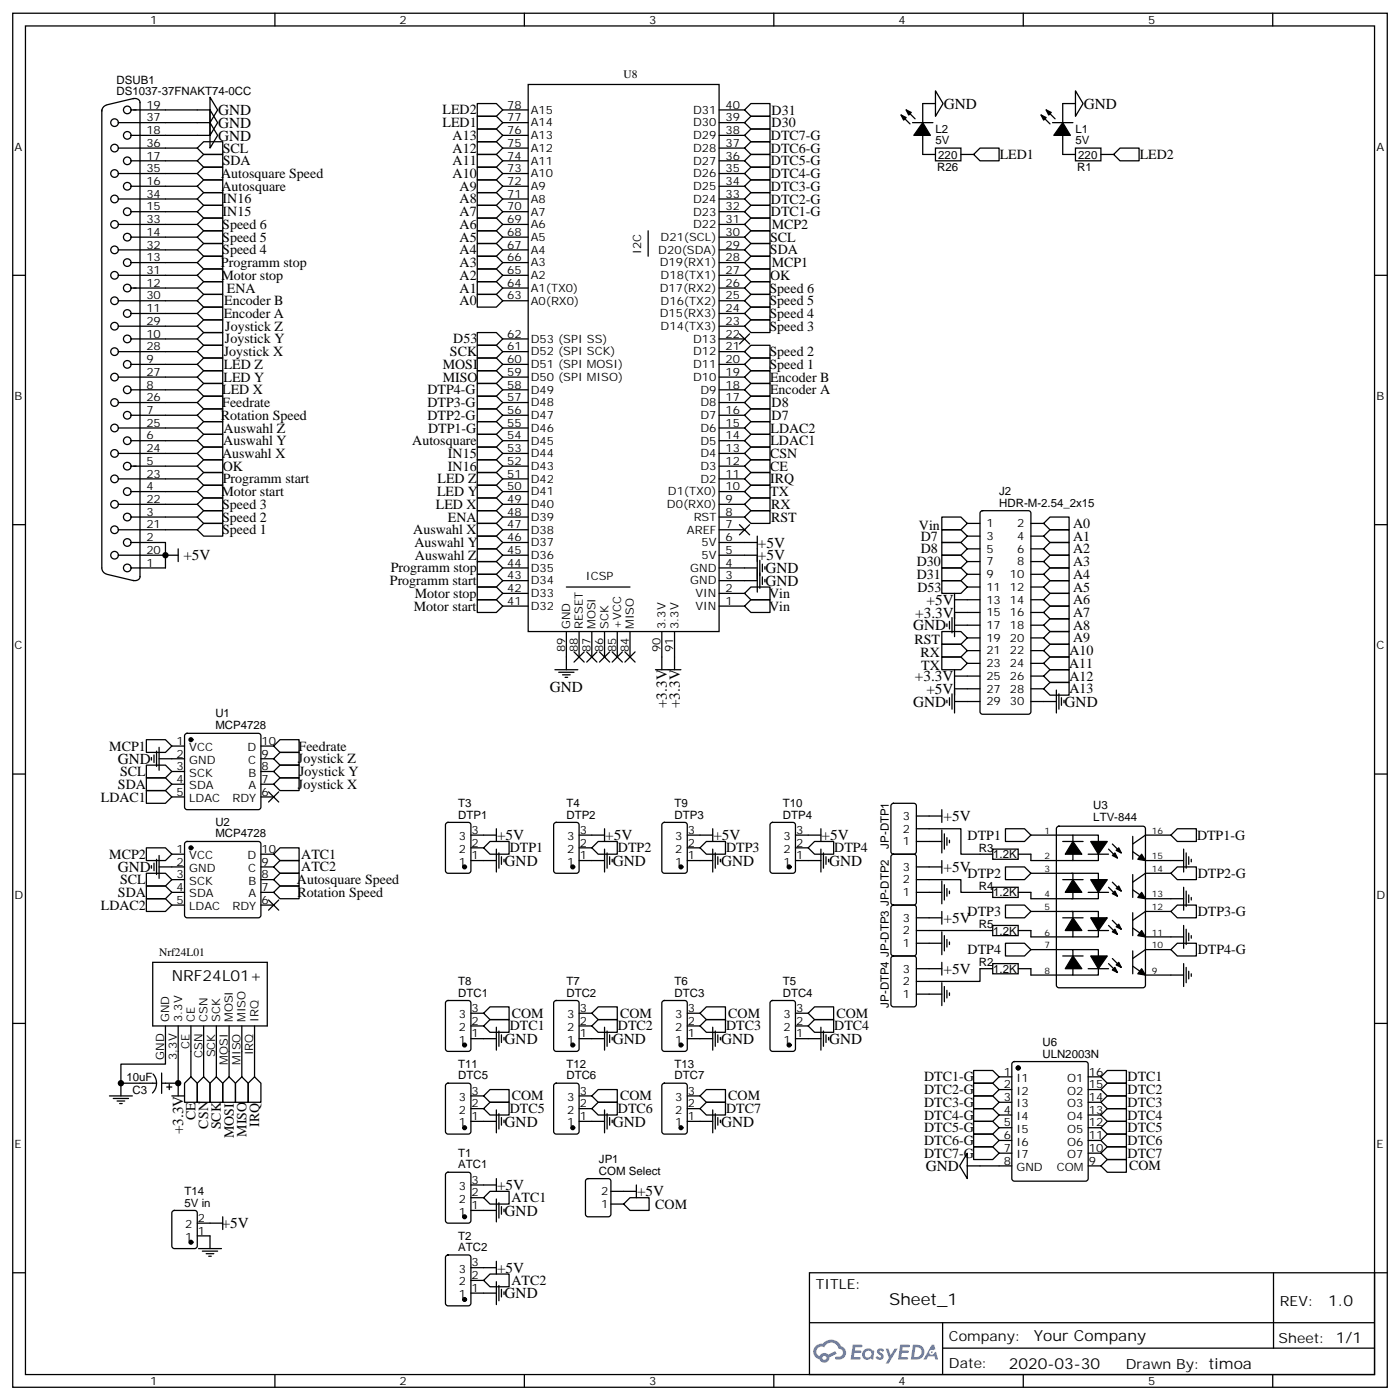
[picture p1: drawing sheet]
<svg xmlns="http://www.w3.org/2000/svg" width="388mm" height="388mm" viewBox="0 0 388 388" stroke-linecap="round" stroke-linejoin="round" font-family="sans-serif">
<defs><g id="words">
<text font-size="4.6" x="246.5" y="361.9">Sheet_1</text>
<g font-size="4.2">
<text x="60.5" y="31.9">GND</text>
<text x="60.5" y="35.4">GND</text>
<text x="261.6" y="30.2">GND</text>
<text x="300.4" y="30.2">GND</text>
<text x="60.5" y="39">GND</text>
<text x="50.8" y="155.4">+5V</text>
<text x="210.1" y="155.4">+5V</text>
<text x="210.1" y="151.9">+5V</text>
<text x="212.2" y="158.9">GND</text>
<text x="212.2" y="162.5">GND</text>
<text x="256.9" y="167.7">+5V</text>
<text x="253.7" y="171.3">+3.3V</text>
<text x="253.1" y="174.8">GND</text>
<text x="152.4" y="191.8">GND</text>
<text x="253.6" y="188.9">+3.3V</text>
<text x="184.9" y="196.4" transform="rotate(-90 184.9 196.4)">+3.3V</text>
<text x="188.4" y="196.4" transform="rotate(-90 188.4 196.4)">+3.3V</text>
<text x="253.1" y="195.9">GND</text>
<text x="256.8" y="192.4">+5V</text>
<text x="295.1" y="196">GND</text>
<text x="32.6" y="211.8">GND</text>
<text x="261.5" y="227.7">+5V</text>
<text x="137.8" y="233">+5V</text>
<text x="167.7" y="233">+5V</text>
<text x="197.7" y="233">+5V</text>
<text x="227.7" y="233">+5V</text>
<text x="32.6" y="241.8">GND</text>
<text x="139.9" y="240.1">GND</text>
<text x="169.9" y="240.1">GND</text>
<text x="199.8" y="240.1">GND</text>
<text x="229.8" y="240.1">GND</text>
<text x="261.5" y="241.8">+5V</text>
<text x="261.5" y="255.9">+5V</text>
<text x="47.6" y="272.1">NRF24L01+</text>
<text x="261.5" y="270">+5V</text>
<text x="139.9" y="289.5">GND</text>
<text x="169.9" y="289.5">GND</text>
<text x="199.8" y="289.5">GND</text>
<text x="229.8" y="289.5">GND</text>
<text x="50.8" y="314.5" transform="rotate(-90 50.8 314.5)">+3.3V</text>
<text x="139.9" y="312.4">GND</text>
<text x="169.9" y="312.4">GND</text>
<text x="199.8" y="312.4">GND</text>
<text x="137.8" y="330">+5V</text>
<text x="256.6" y="324.7">GND</text>
<text x="176.6" y="331.7">+5V</text>
<text x="61.4" y="340.6">+5V</text>
<text x="139.9" y="337.1">GND</text>
<text x="137.8" y="352.9">+5V</text>
<text x="139.9" y="360">GND</text>
<text x="368.2" y="362.2">1.0</text>
<text x="286.5" y="371.7">Your Company</text>
<text x="279.6" y="379.5">2020-03-30</text>
</g>
<g font-size="3.9">
<text x="122.7" y="35.3">LED1</text>
<text x="122.7" y="31.7">LED2</text>
<text x="213.9" y="35.3">D30</text>
<text x="213.9" y="31.8">D31</text>
<text x="125.4" y="38.8">A13</text>
<text x="213.7" y="38.8">DTC7-G</text>
<text x="61.7" y="45.8">SDA</text>
<text x="61.8" y="42.3">SCL</text>
<text x="125.4" y="45.8">A11</text>
<text x="125.4" y="42.3">A12</text>
<text x="213.7" y="45.9">DTC5-G</text>
<text x="213.7" y="42.3">DTC6-G</text>
<text x="277.1" y="44.1">LED1</text>
<text x="315.9" y="44.1">LED2</text>
<text x="61.3" y="49.4">Autosquare Speed</text>
<text x="61.4" y="52.9">Autosquare</text>
<text x="125.4" y="49.4">A10</text>
<text x="127.4" y="52.9">A9</text>
<text x="213.7" y="52.9">DTC3-G</text>
<text x="213.7" y="49.4">DTC4-G</text>
<text x="61.7" y="56.4">IN16</text>
<text x="61.7" y="60">IN15</text>
<text x="127.4" y="60">A7</text>
<text x="127.4" y="56.4">A8</text>
<text x="213.7" y="60">DTC1-G</text>
<text x="213.7" y="56.5">DTC2-G</text>
<text x="61.6" y="63.5">Speed 6</text>
<text x="127.4" y="63.5">A6</text>
<text x="213.9" y="63.5">MCP2</text>
<text x="61.6" y="67">Speed 5</text>
<text x="61.6" y="70.5">Speed 4</text>
<text x="127.4" y="70.5">A4</text>
<text x="127.4" y="67">A5</text>
<text x="213.4" y="70.6">SDA</text>
<text x="213.4" y="67">SCL</text>
<text x="61.2" y="74.1">Programm stop</text>
<text x="61.4" y="77.6">Motor stop</text>
<text x="127.4" y="77.6">A2</text>
<text x="127.4" y="74.1">A3</text>
<text x="213.5" y="77.6">OK</text>
<text x="213.9" y="74.1">MCP1</text>
<text x="62.9" y="81.1">ENA</text>
<text x="127.4" y="81.1">A1</text>
<text x="213.3" y="81.1">Speed 6</text>
<text x="62" y="88.2">Encoder A</text>
<text x="62.1" y="84.6">Encoder B</text>
<text x="127.4" y="84.6">A0</text>
<text x="213.3" y="84.7">Speed 5</text>
<text x="213.3" y="88.2">Speed 4</text>
<text x="62.4" y="95.2">Joystick Y</text>
<text x="62.4" y="91.7">Joystick Z</text>
<text x="125.6" y="95.2">D53</text>
<text x="213.3" y="91.7">Speed 3</text>
<text x="62" y="98.8">Joystick X</text>
<text x="124.7" y="98.8">SCK</text>
<text x="213.3" y="98.8">Speed 2</text>
<text x="61.9" y="105.8">LED Y</text>
<text x="62" y="102.3">LED Z</text>
<text x="122.7" y="102.3">MOSI</text>
<text x="122.7" y="105.8">MISO</text>
<text x="213.3" y="102.3">Speed 1</text>
<text x="213.5" y="105.8">Encoder B</text>
<text x="61.6" y="109.4">LED X</text>
<text x="61.6" y="112.9">Feedrate</text>
<text x="118.5" y="112.9">DTP3-G</text>
<text x="118.5" y="109.4">DTP4-G</text>
<text x="213.4" y="109.4">Encoder A</text>
<text x="213.9" y="112.9">D8</text>
<text x="61.3" y="116.5">Rotation Speed</text>
<text x="62" y="119.9">Auswahl Z</text>
<text x="118.5" y="116.4">DTP2-G</text>
<text x="118.7" y="120">DTP1-G</text>
<text x="213.6" y="119.9">LDAC2</text>
<text x="213.9" y="116.4">D7</text>
<text x="61.9" y="123.5">Auswahl Y</text>
<text x="114.3" y="123.5">Autosquare</text>
<text x="213.6" y="123.5">LDAC1</text>
<text x="61.6" y="127">Auswahl X</text>
<text x="61.8" y="130.6">OK</text>
<text x="124.2" y="130.5">IN16</text>
<text x="124.2" y="127">IN15</text>
<text x="213.4" y="127">CSN</text>
<text x="213.5" y="130.5">CE</text>
<text x="61.4" y="137.6">Motor start</text>
<text x="61.7" y="134">Programm start</text>
<text x="121.2" y="137.6">LED Y</text>
<text x="121.3" y="134">LED Z</text>
<text x="213.5" y="134.1">IRQ</text>
<text x="213.5" y="137.6">TX</text>
<text x="61.6" y="141.1">Speed 3</text>
<text x="120.8" y="141.1">LED X</text>
<text x="213.8" y="141.1">RX</text>
<text x="61.6" y="148.2">Speed 1</text>
<text x="61.6" y="144.7">Speed 2</text>
<text x="114.6" y="148.2">Auswahl X</text>
<text x="124.1" y="144.6">ENA</text>
<text x="213.7" y="144.6">RST</text>
<text x="254.7" y="146.9">Vin</text>
<text x="255.2" y="149.9">D7</text>
<text x="297.4" y="146.4">A0</text>
<text x="297.4" y="149.9">A1</text>
<text x="114.9" y="151.7">Auswahl Y</text>
<text x="115" y="155.2">Auswahl Z</text>
<text x="255.2" y="153.4">D8</text>
<text x="297.4" y="153.4">A2</text>
<text x="108.3" y="158.7">Programm stop</text>
<text x="254.1" y="157">D30</text>
<text x="254.1" y="160.5">D31</text>
<text x="297.4" y="157">A3</text>
<text x="297.4" y="160.5">A4</text>
<text x="108.1" y="162.3">Programm start</text>
<text x="115" y="165.8">Motor stop</text>
<text x="213.2" y="165.8">Vin</text>
<text x="254.3" y="164">D53</text>
<text x="297.4" y="164">A5</text>
<text x="297.4" y="167.6">A6</text>
<text x="114.7" y="169.3">Motor start</text>
<text x="213.2" y="169.3">Vin</text>
<text x="297.4" y="171.1">A7</text>
<text x="253.5" y="178.6">RST</text>
<text x="297.4" y="174.6">A8</text>
<text x="297.4" y="178.1">A9</text>
<text x="255.2" y="182.2">RX</text>
<text x="255.4" y="185.7">TX</text>
<text x="296.4" y="185.2">A11</text>
<text x="296.4" y="181.7">A10</text>
<text x="296.4" y="188.7">A12</text>
<text x="296.4" y="192.2">A13</text>
<text x="30.3" y="208.1">MCP1</text>
<text x="82.8" y="208.1">Feedrate</text>
<text x="33.3" y="215.2">SCL</text>
<text x="82.6" y="211.6">Joystick Z</text>
<text x="82.9" y="215.2">Joystick Y</text>
<text x="32.7" y="218.7">SDA</text>
<text x="82.6" y="218.7">Joystick X</text>
<text x="27.9" y="222.2">LDAC1</text>
<text x="268.2" y="232.8">DTP1</text>
<text x="331.8" y="232.8">DTP1-G</text>
<text x="30.3" y="238.1">MCP2</text>
<text x="83.5" y="238.1">ATC1</text>
<text x="141.3" y="236.3">DTP1</text>
<text x="171.3" y="236.3">DTP2</text>
<text x="201.3" y="236.3">DTP3</text>
<text x="231.3" y="236.3">DTP4</text>
<text x="33.3" y="245.2">SCL</text>
<text x="82.3" y="245.2">Autosquare Speed</text>
<text x="83.5" y="241.6">ATC2</text>
<text x="268.2" y="243.4">DTP2</text>
<text x="332" y="243.4">DTP2-G</text>
<text x="32.7" y="248.7">SDA</text>
<text x="82.4" y="248.7">Rotation Speed</text>
<text x="27.9" y="252.2">LDAC2</text>
<text x="268.2" y="254">DTP3</text>
<text x="332" y="254">DTP3-G</text>
<text x="268.2" y="264.6">DTP4</text>
<text x="332" y="264.6">DTP4-G</text>
<text x="141.3" y="285.7">DTC1</text>
<text x="141.9" y="282.2">COM</text>
<text x="171.3" y="285.7">DTC2</text>
<text x="171.9" y="282.2">COM</text>
<text x="201.3" y="285.7">DTC3</text>
<text x="201.9" y="282.2">COM</text>
<text x="231.3" y="285.7">DTC4</text>
<text x="231.8" y="282.2">COM</text>
<text x="256.1" y="299.9">DTC1-G</text>
<text x="312.5" y="299.8">DTC1</text>
<text x="141.9" y="305.1">COM</text>
<text x="171.9" y="305.1">COM</text>
<text x="201.9" y="305.1">COM</text>
<text x="256.1" y="303.4">DTC2-G</text>
<text x="312.5" y="303.4">DTC2</text>
<text x="54.2" y="310.6" transform="rotate(-90 54.2 310.6)">CE</text>
<text x="141.3" y="308.7">DTC5</text>
<text x="171.3" y="308.7">DTC6</text>
<text x="201.3" y="308.7">DTC7</text>
<text x="256.1" y="306.9">DTC3-G</text>
<text x="256.1" y="310.4">DTC4-G</text>
<text x="312.5" y="306.9">DTC3</text>
<text x="312.5" y="310.4">DTC4</text>
<text x="57.7" y="312.9" transform="rotate(-90 57.7 312.9)">CSN</text>
<text x="61.2" y="313.1" transform="rotate(-90 61.2 313.1)">SCK</text>
<text x="64.8" y="315.6" transform="rotate(-90 64.8 315.6)">MOSI</text>
<text x="68.3" y="315.2" transform="rotate(-90 68.3 315.2)">MISO</text>
<text x="71.8" y="312.4" transform="rotate(-90 71.8 312.4)">IRQ</text>
<text x="256.1" y="314">DTC5-G</text>
<text x="256.1" y="317.5">DTC6-G</text>
<text x="312.5" y="314">DTC5</text>
<text x="312.5" y="317.5">DTC6</text>
<text x="256.1" y="321">DTC7-G</text>
<text x="312.5" y="321">DTC7</text>
<text x="313" y="324.6">COM</text>
<text x="141.8" y="333.4">ATC1</text>
<text x="181.6" y="335.1">COM</text>
<text x="141.8" y="356.3">ATC2</text>
<text x="226.1" y="357.5">TITLE:</text>
<text x="354.8" y="362.2">REV:</text>
<text x="263" y="371.7">Company:</text>
<text x="354.4" y="372.3">Sheet: 1/1</text>
<text x="263" y="379.4">Date:</text>
<text x="312.1" y="379.5">Drawn By: timoa</text>
</g>
<g font-size="3.2">
<text x="41.6" y="6.7">1</text>
<text x="110.8" y="6.7">2</text>
<text x="179.9" y="6.7">3</text>
<text x="249.1" y="6.7">4</text>
<text x="318.2" y="6.7">5</text>
<text x="32.3" y="23.2">DSUB1</text>
<text x="172.9" y="21.7">U8</text>
<text x="32.3" y="26.2">DS1037-37FNAKT74-0CC</text>
<text x="40.6" y="30.1">19</text>
<text x="40.6" y="33.7">37</text>
<text x="140.6" y="33.7">77</text>
<text x="140.6" y="30.1">78</text>
<text x="147.1" y="35.1">A14</text>
<text x="147.1" y="31.5">A15</text>
<text x="192.1" y="31.5">D31</text>
<text x="192.1" y="35.1">D30</text>
<text x="201.1" y="30.1">40</text>
<text x="201.1" y="33.7">39</text>
<text x="4.1" y="41.8">A</text>
<text x="40.6" y="37.2">18</text>
<text x="40.6" y="40.7">36</text>
<text x="140.6" y="40.7">75</text>
<text x="140.6" y="37.2">76</text>
<text x="147.1" y="38.6">A13</text>
<text x="192.1" y="38.6">D29</text>
<text x="201.1" y="37.2">38</text>
<text x="201.1" y="40.7">37</text>
<text x="259.3" y="40.1">5V</text>
<text x="259.3" y="36.9">L2</text>
<text x="298.1" y="40.1">5V</text>
<text x="298.1" y="36.9">L1</text>
<text x="381.5" y="41.8">A</text>
<text x="40.6" y="44.2">17</text>
<text x="40.6" y="47.8">35</text>
<text x="140.6" y="44.2">74</text>
<text x="140.6" y="47.8">73</text>
<text x="147.1" y="45.6">A11</text>
<text x="147.1" y="42.1">A12</text>
<text x="192.1" y="42.1">D28</text>
<text x="192.1" y="45.6">D27</text>
<text x="201.1" y="44.2">36</text>
<text x="201.1" y="47.8">35</text>
<text x="259.8" y="47.5">R26</text>
<text x="260.1" y="44">220</text>
<text x="298.6" y="47.5">R1</text>
<text x="298.9" y="44">220</text>
<text x="40.6" y="51.3">16</text>
<text x="140.6" y="51.3">72</text>
<text x="147.1" y="52.7">A9</text>
<text x="147.1" y="49.2">A10</text>
<text x="192.1" y="49.2">D26</text>
<text x="192.1" y="52.7">D25</text>
<text x="201.1" y="51.3">34</text>
<text x="40.6" y="58.3">15</text>
<text x="40.6" y="54.8">34</text>
<text x="140.6" y="58.3">70</text>
<text x="140.6" y="54.8">71</text>
<text x="147.1" y="59.8">A7</text>
<text x="147.1" y="56.2">A8</text>
<text x="192.1" y="56.2">D24</text>
<text x="192.1" y="59.8">D23</text>
<text x="201.1" y="54.8">33</text>
<text x="201.1" y="58.3">32</text>
<text x="40.6" y="65.4">14</text>
<text x="40.6" y="61.9">33</text>
<text x="140.6" y="65.4">68</text>
<text x="140.6" y="61.9">69</text>
<text x="147.1" y="63.3">A6</text>
<text x="192.1" y="63.3">D22</text>
<text x="201.1" y="61.9">31</text>
<text x="201.1" y="65.4">30</text>
<text x="40.6" y="68.9">32</text>
<text x="140.6" y="68.9">67</text>
<text x="147.1" y="70.3">A4</text>
<text x="147.1" y="66.8">A5</text>
<text x="177.7" y="70.4" transform="rotate(-90 177.7 70.4)">I2C</text>
<text x="182.5" y="70.3">D20(SDA)</text>
<text x="183.1" y="66.8">D21(SCL)</text>
<text x="201.1" y="68.9">29</text>
<text x="40.6" y="72.5">13</text>
<text x="40.6" y="76">31</text>
<text x="140.6" y="76">65</text>
<text x="140.6" y="72.5">66</text>
<text x="147.1" y="77.4">A2</text>
<text x="147.1" y="73.9">A3</text>
<text x="182.9" y="73.9">D19(RX1)</text>
<text x="183.1" y="77.4">D18(TX1)</text>
<text x="201.1" y="72.5">28</text>
<text x="201.1" y="76">27</text>
<text x="40.6" y="79.5">12</text>
<text x="40.6" y="83">30</text>
<text x="140.6" y="83">63</text>
<text x="140.6" y="79.5">64</text>
<text x="147.1" y="80.9">A1(TX0)</text>
<text x="182.9" y="80.9">D17(RX2)</text>
<text x="201.1" y="79.5">26</text>
<text x="201.1" y="83">25</text>
<text x="40.6" y="86.6">11</text>
<text x="147.1" y="84.5">A0(RX0)</text>
<text x="182.9" y="88">D15(RX3)</text>
<text x="183.1" y="84.5">D16(TX2)</text>
<text x="201.1" y="86.6">24</text>
<text x="40.6" y="93.6">10</text>
<text x="40.6" y="90.1">29</text>
<text x="140.6" y="93.6">62</text>
<text x="147.1" y="95">D53 (SPI SS)</text>
<text x="183.1" y="91.5">D14(TX3)</text>
<text x="192.1" y="95">D13</text>
<text x="201.1" y="90.1">23</text>
<text x="201.1" y="93.6">22</text>
<text x="40.6" y="100.7">9</text>
<text x="40.6" y="97.2">28</text>
<text x="140.6" y="100.7">60</text>
<text x="140.6" y="97.2">61</text>
<text x="147.1" y="98.6">D52 (SPI SCK)</text>
<text x="192.1" y="98.6">D12</text>
<text x="201.1" y="97.2">21</text>
<text x="201.1" y="100.7">20</text>
<text x="40.6" y="107.7">8</text>
<text x="40.6" y="104.2">27</text>
<text x="140.6" y="107.7">58</text>
<text x="140.6" y="104.2">59</text>
<text x="147.1" y="105.6">D50 (SPI MISO)</text>
<text x="147.1" y="102.1">D51 (SPI MOSI)</text>
<text x="192.1" y="102.1">D11</text>
<text x="192.1" y="105.6">D10</text>
<text x="201.1" y="104.2">19</text>
<text x="201.1" y="107.7">18</text>
<text x="4.1" y="110.9">B</text>
<text x="40.6" y="111.3">26</text>
<text x="140.6" y="111.3">57</text>
<text x="147.1" y="112.7">D48</text>
<text x="147.1" y="109.1">D49</text>
<text x="194.2" y="109.1">D9</text>
<text x="194.2" y="112.7">D8</text>
<text x="201.1" y="111.3">17</text>
<text x="381.5" y="110.9">B</text>
<text x="40.6" y="114.8">7</text>
<text x="40.6" y="118.3">25</text>
<text x="140.6" y="118.3">55</text>
<text x="140.6" y="114.8">56</text>
<text x="147.1" y="119.7">D46</text>
<text x="147.1" y="116.2">D47</text>
<text x="194.2" y="116.2">D7</text>
<text x="194.2" y="119.7">D6</text>
<text x="201.1" y="114.8">16</text>
<text x="201.1" y="118.3">15</text>
<text x="40.6" y="121.8">6</text>
<text x="40.6" y="125.4">24</text>
<text x="140.6" y="125.4">53</text>
<text x="140.6" y="121.8">54</text>
<text x="147.1" y="123.3">D45</text>
<text x="194.2" y="123.3">D5</text>
<text x="201.1" y="121.8">14</text>
<text x="201.1" y="125.4">13</text>
<text x="40.6" y="128.9">5</text>
<text x="140.6" y="128.9">52</text>
<text x="147.1" y="130.3">D43</text>
<text x="147.1" y="126.8">D44</text>
<text x="194.2" y="126.8">D4</text>
<text x="194.2" y="130.3">D3</text>
<text x="201.1" y="128.9">12</text>
<text x="40.6" y="136">4</text>
<text x="40.6" y="132.4">23</text>
<text x="140.6" y="132.4">51</text>
<text x="140.6" y="136">50</text>
<text x="147.1" y="133.8">D42</text>
<text x="147.1" y="137.4">D41</text>
<text x="185.1" y="137.4">D1(TX0)</text>
<text x="194.2" y="133.8">D2</text>
<text x="201.1" y="132.4">11</text>
<text x="201.1" y="136">10</text>
<text x="277" y="137.3">J2</text>
<text x="40.6" y="143">3</text>
<text x="40.6" y="139.5">22</text>
<text x="140.6" y="143">48</text>
<text x="140.6" y="139.5">49</text>
<text x="147.1" y="140.9">D40</text>
<text x="184.9" y="140.9">D0(RX0)</text>
<text x="201.1" y="139.5">9</text>
<text x="201.1" y="143">8</text>
<text x="277" y="140.5">HDR-M-2.54_2x15</text>
<text x="40.6" y="146.5">21</text>
<text x="140.6" y="146.5">47</text>
<text x="147.1" y="148">D38</text>
<text x="147.1" y="144.4">D39</text>
<text x="190.4" y="148">AREF</text>
<text x="192.3" y="144.4">RST</text>
<text x="201.1" y="146.5">7</text>
<text x="273.4" y="146.2">1</text>
<text x="273.4" y="149.7">3</text>
<text x="282" y="146.2">2</text>
<text x="282" y="149.7">4</text>
<text x="40.6" y="150.1">2</text>
<text x="40.6" y="153.6">20</text>
<text x="140.6" y="153.6">45</text>
<text x="140.6" y="150.1">46</text>
<text x="147.1" y="155">D36</text>
<text x="147.1" y="151.5">D37</text>
<text x="194.4" y="151.5">5V</text>
<text x="194.4" y="155">5V</text>
<text x="201.1" y="150.1">6</text>
<text x="201.1" y="153.6">5</text>
<text x="273.4" y="153.2">5</text>
<text x="282" y="153.2">6</text>
<text x="40.6" y="157.1">1</text>
<text x="140.6" y="157.1">44</text>
<text x="140.6" y="160.7">43</text>
<text x="147.1" y="158.5">D35</text>
<text x="162.4" y="160.8">ICSP</text>
<text x="191.3" y="158.5">GND</text>
<text x="201.1" y="157.1">4</text>
<text x="201.1" y="160.7">3</text>
<text x="273.4" y="156.8">7</text>
<text x="273.4" y="160.3">9</text>
<text x="280" y="160.3">10</text>
<text x="282" y="156.8">8</text>
<text x="140.6" y="167.7">41</text>
<text x="140.6" y="164.2">42</text>
<text x="147.1" y="165.6">D33</text>
<text x="147.1" y="162.1">D34</text>
<text x="191.3" y="162.1">GND</text>
<text x="192.7" y="165.6">VIN</text>
<text x="201.1" y="164.2">2</text>
<text x="201.1" y="167.7">1</text>
<text x="273.4" y="163.8">11</text>
<text x="273.4" y="167.4">13</text>
<text x="280" y="163.8">12</text>
<text x="280" y="167.4">14</text>
<text x="147.1" y="169.1">D32</text>
<text x="192.7" y="169.1">VIN</text>
<text x="273.4" y="170.9">15</text>
<text x="280" y="170.9">16</text>
<text x="158" y="174.4" transform="rotate(-90 158 174.4)">GND</text>
<text x="161.6" y="174.4" transform="rotate(-90 161.6 174.4)">RESET</text>
<text x="165.1" y="174.4" transform="rotate(-90 165.1 174.4)">MOSI</text>
<text x="168.6" y="174.4" transform="rotate(-90 168.6 174.4)">SCK</text>
<text x="172.2" y="174.4" transform="rotate(-90 172.2 174.4)">+VCC</text>
<text x="175.7" y="174.4" transform="rotate(-90 175.7 174.4)">MISO</text>
<text x="184.5" y="174.4" transform="rotate(-90 184.5 174.4)">3.3V</text>
<text x="188" y="174.4" transform="rotate(-90 188 174.4)">3.3V</text>
<text x="273.4" y="174.4">17</text>
<text x="273.4" y="177.9">19</text>
<text x="280" y="174.4">18</text>
<text x="280" y="177.9">20</text>
<text x="4.1" y="180.1">C</text>
<text x="156.6" y="180.9" transform="rotate(-90 156.6 180.9)">89</text>
<text x="160.2" y="180.9" transform="rotate(-90 160.2 180.9)">88</text>
<text x="163.7" y="180.9" transform="rotate(-90 163.7 180.9)">87</text>
<text x="167.2" y="180.9" transform="rotate(-90 167.2 180.9)">86</text>
<text x="170.7" y="180.9" transform="rotate(-90 170.7 180.9)">85</text>
<text x="174.3" y="180.9" transform="rotate(-90 174.3 180.9)">84</text>
<text x="183.1" y="180.9" transform="rotate(-90 183.1 180.9)">90</text>
<text x="186.6" y="180.9" transform="rotate(-90 186.6 180.9)">91</text>
<text x="273.4" y="181.5">21</text>
<text x="273.4" y="185">23</text>
<text x="280" y="181.5">22</text>
<text x="280" y="185">24</text>
<text x="381.5" y="180.1">C</text>
<text x="273.4" y="188.5">25</text>
<text x="280" y="188.5">26</text>
<text x="273.4" y="192.1">27</text>
<text x="273.4" y="195.6">29</text>
<text x="280" y="192.1">28</text>
<text x="280" y="195.6">30</text>
<text x="59.7" y="202.1">MCP4728</text>
<text x="59.7" y="198.9">U1</text>
<text x="49" y="206.5">1</text>
<text x="52.5" y="208.3">VCC</text>
<text x="68.6" y="208.3">D</text>
<text x="72.5" y="206.5">10</text>
<text x="49" y="210">2</text>
<text x="49" y="213.6">3</text>
<text x="52.5" y="211.8">GND</text>
<text x="52.5" y="215.3">SCK</text>
<text x="68.8" y="211.8">C</text>
<text x="68.8" y="215.3">B</text>
<text x="72.5" y="213.6">8</text>
<text x="72.5" y="210">9</text>
<text x="49" y="217.1">4</text>
<text x="49" y="220.6">5</text>
<text x="52.5" y="218.9">SDA</text>
<text x="68.8" y="218.9">A</text>
<text x="72.5" y="220.6">6</text>
<text x="72.5" y="217.1">7</text>
<text x="52.5" y="222.4">LDAC</text>
<text x="64.4" y="222.4">RDY</text>
<text x="127" y="227">DTP1</text>
<text x="127" y="223.8">T3</text>
<text x="157" y="227">DTP2</text>
<text x="157" y="223.8">T4</text>
<text x="187" y="227">DTP3</text>
<text x="187" y="223.8">T9</text>
<text x="217" y="227">DTP4</text>
<text x="217" y="223.8">T10</text>
<text x="250.2" y="227.3">3</text>
<text x="303" y="227.6">LTV-844</text>
<text x="303.1" y="224.4">U3</text>
<text x="59.7" y="232.1">MCP4728</text>
<text x="59.7" y="228.9">U2</text>
<text x="127.2" y="233">3</text>
<text x="130.7" y="231.2">3</text>
<text x="157.2" y="233">3</text>
<text x="160.7" y="231.2">3</text>
<text x="187.2" y="233">3</text>
<text x="190.7" y="231.2">3</text>
<text x="217.2" y="233">3</text>
<text x="220.7" y="231.2">3</text>
<text x="250.2" y="230.9">2</text>
<text x="49" y="236.5">1</text>
<text x="52.5" y="238.3">VCC</text>
<text x="68.6" y="238.3">D</text>
<text x="72.5" y="236.5">10</text>
<text x="127.2" y="236.5">2</text>
<text x="130.7" y="238.3">1</text>
<text x="130.7" y="234.7">2</text>
<text x="157.2" y="236.5">2</text>
<text x="160.7" y="238.3">1</text>
<text x="160.7" y="234.7">2</text>
<text x="187.2" y="236.5">2</text>
<text x="190.7" y="238.3">1</text>
<text x="190.7" y="234.7">2</text>
<text x="217.2" y="236.5">2</text>
<text x="220.7" y="238.3">1</text>
<text x="220.7" y="234.7">2</text>
<text x="246.3" y="235.3" transform="rotate(-90 246.3 235.3)">JP-DTP1</text>
<text x="250.2" y="234.4">1</text>
<text x="271.3" y="236.2">R3</text>
<text x="275.3" y="238">1.2K</text>
<text x="49" y="240">2</text>
<text x="49" y="243.6">3</text>
<text x="52.5" y="241.8">GND</text>
<text x="52.5" y="245.3">SCK</text>
<text x="68.8" y="241.8">C</text>
<text x="68.8" y="245.3">B</text>
<text x="72.5" y="243.6">8</text>
<text x="72.5" y="240">9</text>
<text x="127.2" y="240">1</text>
<text x="157.2" y="240">1</text>
<text x="187.2" y="240">1</text>
<text x="217.2" y="240">1</text>
<text x="250.2" y="241.4">3</text>
<text x="250.2" y="245">2</text>
<text x="4.1" y="249.2">D</text>
<text x="49" y="247.1">4</text>
<text x="49" y="250.6">5</text>
<text x="52.5" y="248.8">SDA</text>
<text x="68.8" y="248.8">A</text>
<text x="72.5" y="250.6">6</text>
<text x="72.5" y="247.1">7</text>
<text x="250.2" y="248.5">1</text>
<text x="271.3" y="246.8">R4</text>
<text x="275.3" y="248.6">1.2K</text>
<text x="381.5" y="249.2">D</text>
<text x="52.5" y="252.4">LDAC</text>
<text x="64.4" y="252.4">RDY</text>
<text x="250.2" y="255.6">3</text>
<text x="271.3" y="257.4">R5</text>
<text x="250.2" y="262.6">1</text>
<text x="250.2" y="259.1">2</text>
<text x="275.3" y="259.2">1.2K</text>
<text x="44.1" y="265.1">Nrf24L01</text>
<text x="250.2" y="269.7">3</text>
<text x="271.3" y="268">R2</text>
<text x="275.3" y="269.7">1.2K</text>
<text x="127" y="273.2">T8</text>
<text x="157" y="273.2">T7</text>
<text x="187" y="273.2">T6</text>
<text x="217" y="273.2">T5</text>
<text x="250.2" y="273.2">2</text>
<text x="127" y="276.4">DTC1</text>
<text x="130.7" y="280.6">3</text>
<text x="157" y="276.4">DTC2</text>
<text x="160.7" y="280.6">3</text>
<text x="187" y="276.4">DTC3</text>
<text x="190.7" y="280.6">3</text>
<text x="217" y="276.4">DTC4</text>
<text x="220.7" y="280.6">3</text>
<text x="246.3" y="279.4" transform="rotate(-90 246.3 279.4)">JP-DTP4 JP-DTP3 JP-DTP2</text>
<text x="250.2" y="276.7">1</text>
<text x="46.9" y="283.4" transform="rotate(-90 46.9 283.4)">GND</text>
<text x="50.4" y="283.4" transform="rotate(-90 50.4 283.4)">3.3V</text>
<text x="54" y="283.4" transform="rotate(-90 54 283.4)">CE</text>
<text x="57.5" y="283.4" transform="rotate(-90 57.5 283.4)">CSN</text>
<text x="61" y="283.4" transform="rotate(-90 61 283.4)">SCK</text>
<text x="64.6" y="283.4" transform="rotate(-90 64.6 283.4)">MOSI</text>
<text x="68.1" y="283.4" transform="rotate(-90 68.1 283.4)">MISO</text>
<text x="71.6" y="283.4" transform="rotate(-90 71.6 283.4)">IRQ</text>
<text x="127.2" y="285.9">2</text>
<text x="127.2" y="282.4">3</text>
<text x="130.7" y="287.7">1</text>
<text x="130.7" y="284.1">2</text>
<text x="157.2" y="285.9">2</text>
<text x="157.2" y="282.4">3</text>
<text x="160.7" y="287.7">1</text>
<text x="160.7" y="284.1">2</text>
<text x="187.2" y="285.9">2</text>
<text x="187.2" y="282.4">3</text>
<text x="190.7" y="287.7">1</text>
<text x="190.7" y="284.1">2</text>
<text x="217.2" y="285.9">2</text>
<text x="217.2" y="282.4">3</text>
<text x="220.7" y="287.7">1</text>
<text x="220.7" y="284.1">2</text>
<text x="45.5" y="293.9" transform="rotate(-90 45.5 293.9)">GND</text>
<text x="49" y="293.9" transform="rotate(-90 49 293.9)">3.3V</text>
<text x="52.6" y="290.8" transform="rotate(-90 52.6 290.8)">CE</text>
<text x="56.1" y="293.4" transform="rotate(-90 56.1 293.4)">CSN</text>
<text x="59.6" y="293.2" transform="rotate(-90 59.6 293.2)">SCK</text>
<text x="70.2" y="292.6" transform="rotate(-90 70.2 292.6)">IRQ</text>
<text x="127.2" y="289.4">1</text>
<text x="157.2" y="289.4">1</text>
<text x="187.2" y="289.4">1</text>
<text x="217.2" y="289.4">1</text>
<text x="288.9" y="293.3">ULN2003N</text>
<text x="288.9" y="290.1">U6</text>
<text x="35.1" y="299.7">10uF</text>
<text x="63.1" y="295.3" transform="rotate(-90 63.1 295.3)">MOSI</text>
<text x="66.7" y="295.3" transform="rotate(-90 66.7 295.3)">MISO</text>
<text x="127" y="299.3">DTC5</text>
<text x="127" y="296.1">T11</text>
<text x="157" y="299.3">DTC6</text>
<text x="157" y="296.1">T12</text>
<text x="187" y="299.3">DTC7</text>
<text x="187" y="296.1">T13</text>
<text x="278.3" y="298.2">1</text>
<text x="301.8" y="298.2">16</text>
<text x="36.7" y="303.3">C3</text>
<text x="127.2" y="305.3">3</text>
<text x="130.7" y="303.5">3</text>
<text x="157.2" y="305.3">3</text>
<text x="160.7" y="303.5">3</text>
<text x="187.2" y="305.3">3</text>
<text x="190.7" y="303.5">3</text>
<text x="278.3" y="305.3">3</text>
<text x="278.3" y="301.8">2</text>
<text x="281.8" y="303.5">I2</text>
<text x="281.8" y="300">I1</text>
<text x="295.8" y="300">O1</text>
<text x="295.8" y="303.5">O2</text>
<text x="301.8" y="301.8">15</text>
<text x="301.8" y="305.3">14</text>
<text x="127.2" y="308.8">2</text>
<text x="130.7" y="310.6">1</text>
<text x="130.7" y="307.1">2</text>
<text x="157.2" y="308.8">2</text>
<text x="160.7" y="310.6">1</text>
<text x="160.7" y="307.1">2</text>
<text x="187.2" y="308.8">2</text>
<text x="190.7" y="310.6">1</text>
<text x="190.7" y="307.1">2</text>
<text x="278.3" y="308.8">4</text>
<text x="281.8" y="310.6">I4</text>
<text x="281.8" y="307.1">I3</text>
<text x="295.8" y="307.1">O3</text>
<text x="295.8" y="310.6">O4</text>
<text x="301.8" y="308.8">13</text>
<text x="127.2" y="312.3">1</text>
<text x="157.2" y="312.3">1</text>
<text x="187.2" y="312.3">1</text>
<text x="278.3" y="315.9">6</text>
<text x="278.3" y="312.3">5</text>
<text x="281.8" y="317.6">I6</text>
<text x="281.8" y="314.1">I5</text>
<text x="295.8" y="314.1">O5</text>
<text x="295.8" y="317.6">O6</text>
<text x="301.8" y="312.3">12</text>
<text x="301.8" y="315.9">11</text>
<text x="4.1" y="318.3">E</text>
<text x="127" y="324">ATC1</text>
<text x="127" y="320.8">T1</text>
<text x="166" y="322.6">JP1</text>
<text x="278.3" y="322.9">8</text>
<text x="278.3" y="319.4">7</text>
<text x="281.8" y="321.2">I7</text>
<text x="295.8" y="321.2">O7</text>
<text x="301.8" y="319.4">10</text>
<text x="301.8" y="322.9">9</text>
<text x="381.5" y="318.3">E</text>
<text x="127.2" y="330">3</text>
<text x="130.7" y="328.2">3</text>
<text x="166" y="325.8">COM Select</text>
<text x="281.8" y="324.7">GND</text>
<text x="292.9" y="324.7">COM</text>
<text x="51.2" y="334.6">5V in</text>
<text x="51.2" y="331.4">T14</text>
<text x="127.2" y="333.5">2</text>
<text x="130.7" y="335.3">1</text>
<text x="130.7" y="331.8">2</text>
<text x="166.6" y="334.9">1</text>
<text x="166.6" y="331.4">2</text>
<text x="51.4" y="340.6">2</text>
<text x="54.9" y="338.8">2</text>
<text x="127.2" y="337">1</text>
<text x="51.4" y="344.1">1</text>
<text x="54.9" y="342.3">1</text>
<text x="127" y="346.9">ATC2</text>
<text x="127" y="343.8">T2</text>
<text x="127.2" y="352.9">3</text>
<text x="130.7" y="351.2">3</text>
<text x="127.2" y="360">1</text>
<text x="127.2" y="356.4">2</text>
<text x="130.7" y="358.2">1</text>
<text x="130.7" y="354.7">2</text>
<text x="41.6" y="384.1">1</text>
<text x="110.8" y="384.1">2</text>
<text x="179.9" y="384.1">3</text>
<text x="249.1" y="384.1">4</text>
<text x="318.2" y="384.1">5</text>
</g>
<g font-size="2.5">
<text x="289.5" y="231.2">1</text>
<text x="319.3" y="231.2">16</text>
<text x="289.5" y="238.3">2</text>
<text x="319.3" y="238.3">15</text>
<text x="289.5" y="241.8">3</text>
<text x="319.3" y="241.8">14</text>
<text x="289.5" y="248.8">4</text>
<text x="319.3" y="248.8">13</text>
<text x="289.5" y="252.4">5</text>
<text x="319.3" y="252.4">12</text>
<text x="289.5" y="259.4">6</text>
<text x="289.5" y="263">7</text>
<text x="319.3" y="259.4">11</text>
<text x="319.3" y="263">10</text>
<text x="289.5" y="270">8</text>
<text x="319.3" y="270">9</text>
</g>
</g></defs>
<g fill="none" stroke="#000" stroke-width=".35">
<path d="M3.5 3.7h381v381h-381zM7.1 7.2h373.9v373.9h-373.9zM76.2 3.7v3.5M145.3 3.7v3.5M214.5 3.7v3.5M283.6 3.7v3.5M352.8 3.7v3.5M3.5 76.3h3.6M381 76.3h3.5M3.5 145.5h3.6M381 145.5h3.5M3.5 214.6h3.6"/>
<path d="M381 214.6h3.5M3.5 283.8h3.6M381 283.8h3.5M3.5 352.9h3.6M224.4 352.9h156.6v28.2h-156.6zM353 352.9v20.9M381 352.9h3.5M224.4 366.8h156.5M261.3 373.8h119.6M261.3 366.8v14.1M76.2 381.1v3.6M145.3 381.1v3.6"/>
<path d="M214.5 381.1v3.6M283.6 381.1v3.6M352.8 381.1v3.6"/>
</g>
<g fill="#5487ff">
<path d="M243.4 374.1a1.22 1.22 0 0 1 1.7 .3l-.4 .5a.47 .47 0 0 0-.4-.4 .47 .47 0 0 0-.5 .2l.1 .2a1.23 1.23 0 0 1 .8 1.9 1.44 1.44 0 0 1-2.1-.3l.5-.5 .8 .4a.29 .29 0 0 0 .3-.3 .29 .29 0 0 0-.3-.3 1.04 1.04 0 0 1-.5-1.7z"/>
<path d="M236.4 372.8h2.3l.3 .2-.1 .5-1.8 .1-.1 .8h1.5l.3 .4-.4 .4h-1.6l-.1 1.1h1.7l.2 .3-.2 .3-2.6 .1z"/>
<path d="M249.5 372.9h2.4l.3 .1-.1 .5-1.9 .1-.1 .8h1.5l.4 .4-.4 .4h-1.6l-.2 1.1h1.8l.1 .3-.1 .3-2.7 .1z"/>
<path d="M258.3 372.9h.7l.3 1.2-.6 .3a.69 .69 0 0 0-1 .3 .69 .69 0 0 0 .4 1 .69 .69 0 0 0 .9-.7l.5-.2 .5 2.2h-.8l-.2-.9h-1.7l-.5 .9h-.9z"/>
<path d="M245.5 373.9h.8l.6 1.9 1.1-1.9h.8l-2.5 4.2h-.8l.9-1.5z"/>
<path d="M253 372.9l-.6 4.1h1.4a2.11 2.11 0 0 0 2.4-2.1 2.11 2.11 0 0 0-2.5-2zM253.8 373.6a1.39 1.39 0 0 1 1.6 1.4 1.39 1.39 0 0 1-1.8 1.3h-.2z"/>
<path d="M239.4 374.5a1.54 1.54 0 0 0-.1 2.1 1.54 1.54 0 0 0 2.1 .2l.6 .2 .3-2.3-.1-.2-.4-.1a1.49 1.49 0 0 0-2.4 .1zM239.6 375.5a.95 .95 0 0 1 1.9 0 .95 .95 0 0 1-1.9 0z"/>
<path d="M226.1 373.2a2.18 2.18 0 0 0 1 3.7 1.44 1.44 0 0 0 1.7 1 1.44 1.44 0 0 0 1.1-1.5l2-1-.4-.8-1.9 1a1.47 1.47 0 0 0-2.5 .4 1.39 1.39 0 0 1-.6-1.9 1.39 1.39 0 0 1 2-.5 2.12 2.12 0 0 1 2.1-1.3 2.12 2.12 0 0 1 1.9 1.7 1.14 1.14 0 0 1 1.1 1.4 1.14 1.14 0 0 1-1.6 .8 .43 .43 0 0 0-.6 .3 .43 .43 0 0 0 .5 .5 1.98 1.98 0 0 0 2.5-1.2 1.98 1.98 0 0 0-1.3-2.5 3.1 3.1 0 0 0-5.2-.7l-.9 .1zM228 376.5a.54 .54 0 0 1 1 0 .54 .54 0 0 1-1 0z"/>
<circle cx="258.3" cy="375" r=".26"/>
</g>
<g fill="none" stroke="#000" stroke-width=".35">
<path d="M28.2 30.5v127a1.77 1.77 0 0 0 1.3 1.7M29.5 29.1a1.77 1.77 0 0 0-1.3 1.7M32.8 34h25.4M36.3 30.5h21.9M36.3 37.5h21.9M36.9 27.4a1.41 1.41 0 0 1 1.9 1.1M37 27.3l-7.4 1.8M38.8 28.4v131.5M58.2 27l2.1 3.5-2.1 3.5zM58.2 34l2.1 3.5-2.1 3.6zM58.2 30.5l2.1 3.5-2.1 3.5zM132.3 39.3h5.3l1.7 1.8-1.7 1.7h-5.3z"/>
<path d="M132.3 35.8h5.3l1.7 1.7-1.7 1.8h-5.3zM132.3 32.2h5.3l1.7 1.8-1.7 1.8h-5.3zM132.3 28.7h5.3l1.7 1.8-1.7 1.7h-5.3zM139.3 30.5h7.1M139.3 37.5h7.1M139.3 34h7.1M146.4 23.4h52.9v151.7h-52.9zM199.3 30.5h7.1M199.3 37.5h7.1M199.3 34h7.1M206.4 37.5l1.7-1.7h5.3v3.5h-5.3zM206.4 34l1.7-1.8h5.3v3.6h-5.3z"/>
<path d="M206.4 30.5l1.7-1.8h5.3v3.5h-5.3zM249.8 31.9l2.4 2.5M251.2 30.5l2.4 2.4M252.9 34h5.7M255.8 37.5v5.3h3.5M259.3 25.2l2.1 3.5-2.1 3.5zM259.3 28.7h-3.5v5.3M288.6 31.9l2.4 2.5M290 30.5l2.5 2.4M291.7 34h5.7M294.6 37.5v5.3h3.5M298.1 25.2l2.1 3.5-2.1 3.5z"/>
<path d="M298.1 28.7h-3.5v5.3M32.8 41.1h21.9M32.8 48.1h21.9M32.8 55.2h21.9M36.3 44.6h18.4M36.3 51.6h18.4M36.3 58.7h18.4M54.7 41.1l1.7-1.8h5.3v3.5h-5.3zM56.4 42.8h5.3v3.6h-5.3l-1.7-1.8zM56.4 46.4h5.3v3.5h-5.3l-1.7-1.8zM56.4 49.9h5.3v3.5h-5.3l-1.7-1.8zM56.4 53.4h5.3v3.5h-5.3l-1.7-1.7z"/>
<path d="M56.4 56.9h5.3v3.6h-5.3l-1.7-1.8zM132.3 56.9h5.3l1.7 1.8-1.7 1.8h-5.3zM132.3 53.4h5.3l1.7 1.8-1.7 1.7h-5.3zM132.3 49.9h5.3l1.7 1.7-1.7 1.8h-5.3zM132.3 46.4h5.3l1.7 1.7-1.7 1.8h-5.3zM132.3 42.8h5.3l1.7 1.8-1.7 1.8h-5.3zM139.3 41.1h7.1M139.3 44.6h7.1M139.3 48.1h7.1M139.3 51.6h7.1M139.3 55.2h7.1M139.3 58.7h7.1"/>
<path d="M199.3 41.1h7.1M199.3 44.6h7.1M199.3 48.1h7.1M199.3 51.6h7.1M199.3 55.2h7.1M199.3 58.7h7.1M206.4 55.2l1.7-1.8h5.3v3.5h-5.3zM206.4 41.1l1.7-1.8h5.3v3.5h-5.3zM208.1 56.9h5.3v3.6h-5.3l-1.7-1.8zM208.1 49.9h5.3v3.5h-5.3l-1.7-1.8zM208.1 46.4h5.3v3.5h-5.3l-1.7-1.8zM208.1 42.8h5.3v3.6h-5.3l-1.7-1.8z"/>
<path d="M259.3 41.1h7v3.5h-7zM266.3 42.8h3.6M271.6 41.1h5.3v3.5h-5.3l-1.7-1.8zM298.1 41.1h7.1v3.5h-7.1zM305.2 42.8h3.5M310.4 41.1h5.3v3.5h-5.3l-1.7-1.8zM32.8 76.3h21.9M32.8 62.2h21.9M32.8 69.3h21.9M36.3 79.9h18.4M36.3 65.8h18.4M36.3 72.8h18.4"/>
<path d="M54.7 79.9l1.7-1.8h5.3v3.5h-5.3zM54.7 62.2l1.7-1.7h5.3v3.5h-5.3zM54.7 65.8l1.7-1.8h5.3v3.5h-5.3zM54.7 69.3l1.7-1.8h5.3v3.5h-5.3zM54.7 72.8l1.7-1.8h5.3v3.6h-5.3zM54.7 76.3l1.7-1.7h5.3v3.5h-5.3zM132.3 78.1h5.3l1.7 1.8-1.7 1.7h-5.3zM132.3 74.6h5.3l1.7 1.7-1.7 1.8h-5.3zM132.3 71h5.3l1.7 1.8-1.7 1.8h-5.3zM132.3 67.5h5.3l1.7 1.8-1.7 1.7h-5.3zM132.3 64h5.3l1.7 1.8-1.7 1.7h-5.3zM132.3 60.5h5.3l1.7 1.7-1.7 1.8h-5.3z"/>
<path d="M139.3 79.9h7.1M139.3 76.3h7.1M139.3 62.2h7.1M139.3 65.8h7.1M139.3 69.3h7.1M139.3 72.8h7.1M179.7 64v7M199.3 79.9h7.1M199.3 76.3h7.1M199.3 62.2h7.1M199.3 65.8h7.1M199.3 69.3h7.1"/>
<path d="M199.3 72.8h7.1M206.4 72.8l1.7-1.8h5.3v3.6h-5.3zM206.4 65.8l1.7-1.8h5.3v3.5h-5.3zM206.4 62.2l1.7-1.7h5.3v3.5h-5.3zM206.4 69.3l1.7-1.8h5.3v3.5h-5.3zM206.4 76.3l1.7-1.7h5.3v3.5h-5.3zM206.4 79.9l1.7-1.8h5.3v3.5h-5.3zM32.8 90.5h21.9M32.8 97.5h21.9M32.8 83.4h21.9M36.3 94h18.4M36.3 86.9h18.4"/>
<path d="M54.7 97.5l1.7-1.8h5.3v3.6h-5.3zM54.7 94l1.7-1.8h5.3v3.5h-5.3zM54.7 90.5l1.7-1.8h5.3v3.5h-5.3zM54.7 86.9l1.7-1.7h5.3v3.5h-5.3zM54.7 83.4l1.7-1.8h5.3v3.6h-5.3zM132.3 81.6h5.3l1.7 1.8-1.7 1.8h-5.3zM132.3 99.3h5.3l1.7 1.7-1.7 1.8h-5.3zM132.3 95.7h5.3l1.7 1.8-1.7 1.8h-5.3zM132.3 92.2h5.3l1.7 1.8-1.7 1.7h-5.3zM139.3 94h7.1M139.3 97.5h7.1M139.3 83.4h7.1"/>
<path d="M199.3 90.5h7.1M199.3 94h7.1M199.3 97.5h7.1M199.3 86.9h7.1M199.3 83.4h7.1M205 92.6l2.8 2.8M206.4 97.5l1.7-1.8h5.3v3.6h-5.3zM206.4 86.9l1.7-1.7h5.3v3.5h-5.3zM207.8 92.6l-2.8 2.8M208.1 81.6h5.3v3.6h-5.3l-1.7-1.8zM208.1 88.7h5.3v3.5h-5.3l-1.7-1.7zM32.8 104.6h21.9"/>
<path d="M32.8 111.6h21.9M32.8 118.7h21.9M36.3 101h18.4M36.3 108.1h18.4M36.3 115.1h18.4M54.7 108.1l1.7-1.8h5.3v3.6h-5.3zM54.7 104.6l1.7-1.8h5.3v3.5h-5.3zM54.7 101l1.7-1.7h5.3v3.5h-5.3zM54.7 118.7l1.7-1.8h5.3v3.5h-5.3zM54.7 111.6l1.7-1.7h5.3v3.5h-5.3zM54.7 115.1l1.7-1.7h5.3v3.5h-5.3zM132.3 102.8h5.3l1.7 1.8-1.7 1.7h-5.3z"/>
<path d="M132.3 106.3h5.3l1.7 1.8-1.7 1.8h-5.3zM132.3 109.9h5.3l1.7 1.7-1.7 1.8h-5.3zM132.3 113.4h5.3l1.7 1.7-1.7 1.8h-5.3zM132.3 116.9h5.3l1.7 1.8-1.7 1.7h-5.3zM139.3 101h7.1M139.3 104.6h7.1M139.3 108.1h7.1M139.3 111.6h7.1M139.3 115.1h7.1M139.3 118.7h7.1M199.3 101h7.1M199.3 104.6h7.1"/>
<path d="M199.3 108.1h7.1M199.3 111.6h7.1M199.3 115.1h7.1M199.3 118.7h7.1M206.4 118.7l1.7-1.8h5.3v3.5h-5.3zM206.4 111.6l1.7-1.7h5.3v3.5h-5.3zM206.4 108.1l1.7-1.8h5.3v3.6h-5.3zM206.4 104.6l1.7-1.8h5.3v3.5h-5.3zM206.4 101l1.7-1.7h5.3v3.5h-5.3zM208.1 113.4h5.3v3.5h-5.3l-1.7-1.8zM32.8 125.7h21.9M32.8 132.8h21.9"/>
<path d="M32.8 139.8h21.9M36.3 122.2h18.4M36.3 129.3h18.4M36.3 136.3h18.4M54.7 132.8l1.7-1.8h5.3v3.5h-5.3zM54.7 125.7l1.7-1.7h5.3v3.5h-5.3zM54.7 122.2l1.7-1.8h5.3v3.6h-5.3zM54.7 139.8l1.7-1.7h5.3v3.5h-5.3zM54.7 129.3l1.7-1.8h5.3v3.5h-5.3zM56.4 134.5h5.3v3.6h-5.3l-1.7-1.8zM132.3 138.1h5.3l1.7 1.7-1.7 1.8h-5.3zM132.3 134.5h5.3l1.7 1.8-1.7 1.8h-5.3z"/>
<path d="M132.3 131h5.3l1.7 1.8-1.7 1.7h-5.3zM132.3 127.5h5.3l1.7 1.8-1.7 1.7h-5.3zM132.3 124h5.3l1.7 1.7-1.7 1.8h-5.3zM132.3 120.4h5.3l1.7 1.8-1.7 1.8h-5.3zM139.3 122.2h7.1M139.3 125.7h7.1M139.3 129.3h7.1M139.3 132.8h7.1M139.3 136.3h7.1M139.3 139.8h7.1M199.3 122.2h7.1M199.3 125.7h7.1"/>
<path d="M199.3 129.3h7.1M199.3 132.8h7.1M199.3 136.3h7.1M199.3 139.8h7.1M206.4 139.8l1.7-1.7h5.3v3.5h-5.3zM206.4 136.3l1.7-1.8h5.3v3.6h-5.3zM206.4 132.8l1.7-1.8h5.3v3.5h-5.3zM206.4 125.7l1.7-1.7h5.3v3.5h-5.3zM206.4 129.3l1.7-1.8h5.3v3.5h-5.3zM208.1 120.4h5.3v3.6h-5.3l-1.7-1.8zM29.6 159.2l7.4 1.8M32.8 146.9h21.9"/>
<path d="M32.8 154h16.6M36.3 143.4h18.4M36.3 150.4h9.6v7.1h-9.6M38.8 159.8a1.31 1.31 0 0 1-1.9 1.1M49.4 152.2v3.5M54.7 146.9l1.7-1.8h5.3v3.6h-5.3zM54.7 143.4l1.7-1.8h5.3v3.5h-5.3zM132.3 159.2h5.3l1.7 1.8-1.7 1.8h-5.3zM132.3 155.7h5.3l1.7 1.8-1.7 1.7h-5.3zM132.3 152.2h5.3l1.7 1.8-1.7 1.7h-5.3zM132.3 148.7h5.3l1.7 1.7-1.7 1.8h-5.3zM132.3 141.6h5.3l1.7 1.8-1.7 1.7h-5.3z"/>
<path d="M132.3 145.1h5.3l1.7 1.8-1.7 1.8h-5.3zM139.3 143.4h7.1M139.3 146.9h7.1M139.3 150.4h7.1M139.3 157.5h7.1M139.3 154h7.1M199.3 143.4h7.1M199.3 146.9h7.1M199.3 150.4h10.6M199.3 157.5h10.6M199.3 154h10.6M205 145.5l2.8 2.8"/>
<path d="M206.4 143.4l1.7-1.8h5.3v3.5h-5.3zM207.8 145.5l-2.8 2.8M209.9 148.7v15.5M210.6 155.4v7.7M211.3 156.4v2.1M211.3 159.9v2.2M212 157.1v.7M261.1 143.4h5.2l1.8 1.7-1.8 1.8h-5.2zM261.1 146.9h5.2l1.8 1.8-1.8 1.7h-5.2zM261.1 150.4h5.2l1.8 1.8-1.8 1.8h-5.2zM261.1 154h5.2l1.8 1.7-1.8 1.8h-5.2zM261.1 157.5h5.2l1.8 1.7-1.8 1.8h-5.2z"/>
<path d="M268.1 145.1h3.5M268.1 148.7h3.5M268.1 152.2h3.5M268.1 155.7h3.5M268.1 159.2h3.5M271.9 141.8l.4-.2h12.7l.7 .4 .1 55.3-.5 .7h-13l-.6-.4-.1-55.3zM285.8 145.1h3.5M285.8 148.7h3.5M285.8 152.2h3.5M285.8 155.7h3.5M285.8 159.2h3.5M289.3 148.7l1.7-1.8h5.3v3.5h-5.3z"/>
<path d="M289.3 155.7l1.7-1.7h5.3v3.5h-5.3zM291 143.4h5.3v3.5h-5.3l-1.7-1.8zM291 150.4h5.3v3.6h-5.3l-1.7-1.8zM291 157.5h5.3v3.5h-5.3l-1.7-1.8zM132.3 166.3h5.3l1.7 1.8-1.7 1.7h-5.3zM132.3 162.8h5.3l1.7 1.7-1.7 1.8h-5.3zM139.3 161h7.1M139.3 164.5h7.1M139.3 168.1h7.1M157 175.1v10.6M157 162.8h17.6M160.5 175.1v7.1"/>
<path d="M164 175.1v7.1M167.6 175.1v7.1M171.1 175.1v7.1M174.6 175.1v7.1M183.4 175.1v10.6M187 175.1v10.6M199.3 161h10.6M199.3 164.5h7.1M199.3 168.1h7.1M206.4 164.5l1.7-1.7h5.3v3.5h-5.3zM206.4 168.1l1.7-1.8h5.3v3.5h-5.3zM212 160.7v.7"/>
<path d="M261.1 161h5.2l1.8 1.8-1.8 1.7h-5.2zM261.1 175.1h5.2l1.8 1.8-1.8 1.7h-5.2zM261.1 178.6h5.2l1.8 1.8-1.8 1.8h-5.2zM262.5 173v.7M263.2 172.3v2.1M263.9 171.2v4.3M264.6 166.3h7M264.6 169.8h7M264.6 173.4h7M264.6 164.5v12M268.1 162.8h3.5M268.1 176.9h3.5"/>
<path d="M285.8 162.8h3.5M285.8 166.3h3.5M285.8 169.8h3.5M285.8 173.4h3.5M285.8 176.9h3.5M289.3 162.8l1.7-1.8h5.3v3.5h-5.3zM289.3 173.4l1.7-1.8h5.3v3.5h-5.3zM291 168.1h5.3v3.5h-5.3l-1.7-1.8zM291 164.5h5.3v3.6h-5.3l-1.7-1.8zM291 175.1h5.3v3.5h-5.3l-1.7-1.7zM153.8 185.7h6.4M154.9 186.4h4.2"/>
<path d="M155.9 187.1h2.1M156.6 187.8h.7M159.1 180.8l2.8 2.8M161.9 180.8l-2.8 2.8M162.6 180.8l2.9 2.8M165.5 180.8l-2.9 2.8M166.2 180.8l2.8 2.8M169 180.8l-2.8 2.8M169.7 180.8l2.8 2.8M172.5 180.8l-2.8 2.8M173.2 180.8l2.8 2.8M176 180.8l-2.8 2.8"/>
<path d="M181.7 185.7h7M261.1 182.2h5.2l1.8 1.7-1.8 1.8h-5.2zM262.5 194.2v.7M263.2 193.5v2.1M263.9 192.4v4.2M264.6 187.5h7M264.6 191h7M264.6 194.5h7M264.6 185.7v12M268.1 180.4h3.5M268.1 183.9h3.5M285.8 180.4h3.5"/>
<path d="M285.8 183.9h3.5M285.8 187.5h3.5M285.8 191h3.5M285.8 194.5h7M289.3 180.4l1.7-1.8h5.3v3.6h-5.3zM289.3 187.5l1.7-1.8h5.3v3.5h-5.3zM291 182.2h5.3v3.5h-5.3l-1.7-1.8zM291 189.2h5.3v3.6h-5.3l-1.7-1.8zM292.8 191.3v6.4M293.5 192.4v4.2M294.2 193.5v2.1M294.9 194.2v.7"/>
<path d="M40.6 212.2h5.3l1.7 1.7-1.7 1.8h-5.3zM40.6 215.7h5.3l1.7 1.8-1.7 1.7h-5.3zM40.6 219.2h5.3l1.7 1.8-1.7 1.7h-5.3zM40.6 205.1h5.3l1.7 1.8-1.7 1.7h-5.3zM42 210v.7M42.7 209.3v2.2M43.4 208.3v4.2M44.1 210.4h7.1M44.1 207.2v6.4M47.6 206.9h3.6M47.6 213.9h3.6M47.6 217.5h3.6"/>
<path d="M51.4 203.5l.5-.2h19.7l.5 .2 .2 .5v19.8l-.2 .5-.5 .2h-19.7l-.5-.2-.2-.5v-19.8zM72.3 206.9h3.5M72.3 210.4h3.5M72.3 213.9h3.5M72.3 217.5h3.5M74.4 219.6l2.9 2.8M75.8 206.9l1.8-1.8h5.3v3.5h-5.3zM75.8 217.5l1.8-1.8h5.3v3.5h-5.3zM75.8 213.9l1.8-1.7h5.3v3.5h-5.3zM75.8 210.4l1.8-1.8h5.3v3.6h-5.3zM77.3 219.6l-2.9 2.8M40.6 235.1h5.3l1.7 1.8-1.7 1.7h-5.3z"/>
<path d="M42.7 239.3v2.1M43.4 238.3v4.2M44.1 237.2v6.4M47.6 221h3.6M47.6 236.9h3.6M51.4 233.5l.5-.2h19.7l.5 .2 .2 .5v19.8l-.2 .5-.5 .2h-19.7l-.5-.2-.2-.5v-19.8zM72.3 221h3.5M72.3 236.9h3.5M77.6 235.1h5.3v3.5h-5.3l-1.8-1.7zM123.7 228.2l.5-.2h5.6l.7 .5v12.9l-.4 .7h-5.9l-.7-.4v-13zM130.5 231.6h7.1M130.5 238.6h7.1"/>
<path d="M130.5 235.1h3.6M134.1 235.1l1.7-1.8h5.3v3.6h-5.3zM137.6 229.8v3.5M137.6 235.4v6.4M138.3 236.5v4.2M139 237.6v2.1M139.7 238.3v.7M153.7 228.2l.5-.2h5.6l.7 .5v12.9l-.4 .7h-5.9l-.7-.4v-13zM160.5 231.6h7.1M160.5 238.6h7.1M160.5 235.1h3.5M164 235.1l1.8-1.8h5.3v3.6h-5.3z"/>
<path d="M167.6 229.8v3.5M167.6 235.4v6.4M168.3 236.5v4.2M169 237.6v2.1M169.7 238.3v.7M183.7 228.2l.4-.2h5.7l.6 .5 .1 12.9-.5 .7h-5.9l-.6-.4-.1-13zM190.5 231.6h7.1M190.5 238.6h7.1M190.5 235.1h3.5M194 235.1l1.8-1.8h5.3v3.6h-5.3zM197.6 229.8v3.5M197.6 235.4v6.4"/>
<path d="M198.3 236.5v4.2M199 237.6v2.1M199.7 238.3v.7M213.7 228.2l.4-.2h5.7l.6 .5 .1 12.9-.5 .7h-5.9l-.6-.4-.1-13zM220.5 231.6h7M220.5 238.6h7M220.5 235.1h3.5M224 235.1l1.8-1.8h5.3v3.6h-5.3zM227.5 229.8v3.5M227.5 235.4v6.4M228.2 236.5v4.2M229 237.6v2.1"/>
<path d="M229.7 238.3v.7M247.2 223l.4-.3h5.7l.6 .5 .1 12.9-.5 .7-5.9 .1-.6-.5-.1-13zM247.2 237.1l.4-.2h5.7l.6 .4 .1 13-.5 .6-5.9 .1-.6-.5-.1-12.9zM254 229.8h12.3v7.1h8.9M254 226.3h7.1M254 233.3h7.1M261.1 224.5v3.5M261.1 230.2v6.3M261.1 238.6v3.5M261.8 231.2v4.2M262.5 232.3v2.1M263.2 233v.7"/>
<path d="M275.2 235.4h7v2.9h-7zM278.7 229.8h5.3l1.8 1.8-1.8 1.7h-5.3zM285.8 231.6h11.6v7h-11.6v-1.7h-3.6M293 229.3l.5-.2h23.3l.6 .4 .1 43.7-.5 .6-23.5 .1-.6-.5-.1-43.6zM294.6 233.3h5.6M297.4 231.6h7v7h-7M301.6 236.9h5.7M307.3 235.4l2.4 2.5M308.3 234l2.5 2.5M314 236.1l3.5 2.5h10.6M314 231.9v6.4M324.6 231.6l1.7-1.8h5.3v3.5h-5.3z"/>
<path d="M324.6 231.6h-7.1l-3.5 2.4M328.1 235.4v6.4M328.8 236.5v4.2M329.5 237.6v2.1M330.2 238.3v.7M40.6 242.1h5.3l1.7 1.8-1.7 1.8h-5.3zM40.6 245.7h5.3l1.7 1.7-1.7 1.8h-5.3zM40.6 249.2h5.3l1.7 1.8-1.7 1.7h-5.3zM42 240v.7M44.1 240.4h7.1M47.6 243.9h3.6M47.6 247.4h3.6"/>
<path d="M47.6 251h3.6M72.3 240.4h3.5M72.3 243.9h3.5M72.3 247.4h3.5M72.3 251h3.5M74.4 249.6l2.9 2.8M75.8 247.4l1.8-1.7h5.3v3.5h-5.3zM75.8 240.4l1.8-1.8h5.3v3.5h-5.3zM75.8 243.9l1.8-1.8h5.3v3.6h-5.3zM77.3 249.6l-2.9 2.8M247.2 251.2l.4-.2h5.7l.6 .4 .1 13-.5 .6-5.9 .1-.6-.5-.1-12.9zM254 243.9h12.3v3.5h8.9"/>
<path d="M254 240.4h7.1M254 247.4h7.1M254 258h21.2M254 254.5h7.1M261.1 244.3v6.3M261.1 252.7v3.6M261.1 258.4v6.3M261.8 245.3v4.3M261.8 259.4v4.3M262.5 246.4v2.1M263.2 247.1v.7M275.2 246h7v2.8h-7z"/>
<path d="M275.2 256.6h7v2.8h-7zM278.7 240.4h5.3l1.8 1.7-1.8 1.8h-5.3zM278.7 251h5.3l1.8 1.7-1.8 1.8h-5.3zM285.8 242.1h11.6v7.1h-11.6v-1.8h-3.6M285.8 252.7h11.6v7.1h-11.6v-1.8h-3.6M294.6 243.9h5.6M294.6 254.5h5.6M297 242.1h7.4v7.1h-7.4M297 252.7h7.4v7.1h-7M301.6 247.4h5.7M301.6 258h5.7M307.3 246l2.4 2.5"/>
<path d="M307.3 256.6l2.4 2.5M308.3 244.6l2.5 2.5M308.3 255.2l2.5 2.5M314 242.5v6.3M314 253.1v6.3M314 246.7l3.5 2.5h10.6M314 257.3l3.5 2.5h10.6M324.6 242.1h-7.1l-3.5 2.5M324.6 252.7h-7.1l-3.5 2.5M326.3 240.4h5.3v3.5h-5.3l-1.7-1.8zM326.3 251h5.3v3.5h-5.3l-1.7-1.8zM328.1 246v6.4"/>
<path d="M328.1 256.6v6.4M328.8 247.1v4.2M328.8 257.7v4.2M329.5 248.1v2.2M329.5 258.7v2.1M330.2 248.8v.8M330.2 259.4v.7M42.3 266.8h31.8v17.7h-31.8zM123.7 277.6l.5-.2h5.6l.7 .5v12.9l-.4 .7h-5.9l-.7-.4v-13zM153.7 277.6l.5-.2h5.6l.7 .5v12.9l-.4 .7h-5.9l-.7-.4v-13zM183.7 277.6l.4-.2h5.7l.6 .5 .1 12.9-.5 .7h-5.9l-.6-.4-.1-13zM195.8 279.2h5.3v3.5h-5.3l-1.8-1.7z"/>
<path d="M213.7 277.6l.4-.2h5.7l.6 .5 .1 12.9-.5 .7h-5.9l-.6-.4-.1-13zM247.2 265.3l.4-.2h5.7l.6 .4 .1 13-.5 .6-5.9 .1-.6-.5-.1-12.9zM254 268.6h7.1M254 261.5h7.1M254 275.7h7.1M261.1 266.8v3.6M261.1 272.5v6.3M261.8 273.5v4.3M262.5 260.5v2.1M262.5 274.6v2.1M263.2 261.2v.7M263.2 275.3v.7"/>
<path d="M275.2 267.2h7v2.8h-7zM275.2 268.6h-3.6v3.5h-17.6M278.7 261.5h5.3l1.8 1.8-1.8 1.8h-5.3zM285.8 263.3h11.6v7.1h-11.6v-1.8h-3.6M294.6 265.1h5.6M297.4 263.3h7v7.1h-7M301.6 268.6h5.7M307.3 267.2l2.4 2.5M308.3 265.8l2.5 2.5M314 263.7v6.3M314 267.9l3.5 2.5h10.6M324.6 263.3l1.7-1.8h5.3v3.6h-5.3z"/>
<path d="M324.6 263.3h-7.1l-3.5 2.5M328.1 267.2v6.3M328.8 268.3v4.2M329.5 269.3v2.1M330.2 270v.7M42.4 297.8a3.8 3.8 0 0 1-.1 5.3M44.8 297.5v5.7M45.9 284.5v10.6h-12.4v5.3h9.9M49.4 284.5v19.4M52.9 298.6l1.8 1.8v5.2h-3.5v-5.2zM52.9 284.5v14.1M56.4 298.6l1.8 1.8v5.2h-3.5v-5.2z"/>
<path d="M56.4 284.5v14.1M60 298.6l1.7 1.8v5.2h-3.5v-5.2zM60 284.5v14.1M63.5 298.6l1.8 1.8v5.2h-3.6v-5.2zM63.5 284.5v14.1M67 298.6l1.8 1.8v5.2h-3.5v-5.2zM67 284.5v14.1M70.6 298.6l1.7 1.8v5.2h-3.5v-5.2zM70.6 284.5v14.1M130.5 288h7.1M130.5 284.5h3.6M130.5 281h3.6"/>
<path d="M134.1 281l1.7-1.8h5.3v3.5h-5.3zM135.8 282.7h5.3v3.5h-5.3l-1.7-1.7zM137.6 284.8v6.4M138.3 285.9v4.2M139 286.9v2.2M139.7 287.7v.7M160.5 288h7.1M160.5 284.5h3.5M160.5 281h3.5M164 281l1.8-1.8h5.3v3.5h-5.3zM165.8 282.7h5.3v3.5h-5.3l-1.8-1.7zM167.6 284.8v6.4"/>
<path d="M168.3 285.9v4.2M169 286.9v2.2M169.7 287.7v.7M190.5 288h7.1M190.5 284.5h3.5M190.5 281h3.5M194 284.5l1.8-1.8h5.3v3.5h-5.3zM197.6 284.8v6.4M198.3 285.9v4.2M199 286.9v2.2M199.7 287.7v.7M220.5 288h7"/>
<path d="M220.5 284.5h3.5M220.5 281h3.5M224 284.5l1.8-1.8h5.3v3.5h-5.3zM224 281l1.8-1.8h5.3v3.5h-5.3zM227.5 284.8v6.4M228.2 285.9v4.2M229 286.9v2.2M229.7 287.7v.7M269.9 296.8h5.3l1.7 1.8-1.7 1.8h-5.3zM276.9 298.6h3.6M280.7 294.6l.5-.2h19.7l.7 .4v32l-.4 .7h-20l-.7-.4v-32zM301.6 298.6h3.6"/>
<path d="M305.2 298.6l1.7-1.8h5.3v3.6h-5.3zM30.3 303.9h6.4M31.4 304.6h4.2M32.5 305.3h2.1M33.2 306h.7M33.5 300.4v3.5M44.8 300.4h4.6M46.2 301.4h1.4M46.9 300.7v1.4M47.6 303.9h3.6M123.7 300.6l.5-.2h5.6l.7 .4v13l-.4 .6-5.9 .1-.7-.5v-12.9zM130.5 310.9h7.1"/>
<path d="M130.5 307.4h3.6M130.5 303.9h3.6M134.1 303.9l1.7-1.8h5.3v3.5h-5.3zM135.8 305.6h5.3v3.6h-5.3l-1.7-1.8zM137.6 307.8v6.3M138.3 308.8v4.3M139 309.9v2.1M139.7 310.6v.7M153.7 300.6l.5-.2h5.6l.7 .4v13l-.4 .6-5.9 .1-.7-.5v-12.9zM160.5 310.9h7.1M160.5 307.4h3.5M160.5 303.9h3.5"/>
<path d="M164 303.9l1.8-1.8h5.3v3.5h-5.3zM165.8 305.6h5.3v3.6h-5.3l-1.8-1.8zM167.6 307.8v6.3M168.3 308.8v4.3M169 309.9v2.1M169.7 310.6v.7M183.7 300.6l.4-.2h5.7l.6 .4 .1 13-.5 .6-5.9 .1-.6-.5-.1-12.9zM190.5 310.9h7.1M190.5 307.4h3.5M190.5 303.9h3.5M194 307.4l1.8-1.8h5.3v3.6h-5.3zM195.8 302.1h5.3v3.5h-5.3l-1.8-1.7z"/>
<path d="M197.6 307.8v6.3M198.3 308.8v4.3M199 309.9v2.1M199.7 310.6v.7M268.1 319.8v7l-2.1-3.5zM269.9 300.4h5.3l1.7 1.7-1.7 1.8h-5.3zM269.9 303.9h5.3l1.7 1.7-1.7 1.8h-5.3zM269.9 307.4h5.3l1.7 1.8-1.7 1.7h-5.3zM269.9 310.9h5.3l1.7 1.8-1.7 1.8h-5.3zM269.9 314.5h5.3l1.7 1.7-1.7 1.8h-5.3zM269.9 318h5.3l1.7 1.8-1.7 1.7h-5.3zM276.9 302.1h3.6"/>
<path d="M276.9 305.6h3.6M276.9 309.2h3.6M276.9 312.7h3.6M276.9 316.2h3.6M276.9 319.8h3.6M301.6 302.1h3.6M301.6 305.6h3.6M301.6 309.2h3.6M301.6 312.7h3.6M301.6 316.2h3.6M301.6 319.8h3.6M305.2 302.1l1.7-1.7h5.3v3.5h-5.3z"/>
<path d="M305.2 305.6l1.7-1.7h5.3v3.5h-5.3zM305.2 309.2l1.7-1.8h5.3v3.5h-5.3zM305.2 312.7l1.7-1.8h5.3v3.6h-5.3zM305.2 316.2l1.7-1.7h5.3v3.5h-5.3zM306.9 318h5.3v3.5h-5.3l-1.7-1.7zM47.9 335.8l.4-.2h5.7l.6 .5 .1 9.4-.5 .7h-5.9l-.6-.4-.1-9.5zM54.7 339.2h7M61.7 337.4v3.5M123.7 325.3l.5-.3h5.6l.7 .5v13l-.4 .6-5.9 .1-.7-.5v-12.9zM130.5 335.6h7.1M130.5 332.1h3.6M130.5 328.6h7.1"/>
<path d="M135.8 330.3h5.3v3.6h-5.3l-1.7-1.8zM137.6 326.8v3.5M137.6 332.5v6.3M138.3 333.5v4.2M139 334.6v2.1M139.7 335.3v.7M162.5 327l.5-.2h5.6l.7 .4v9.5l-.4 .6-5.9 .1-.7-.5v-9.4zM169.3 330.3h7.1M169.3 333.9h3.6M172.9 333.9l1.7-1.8h5.3v3.5h-5.3zM176.4 328.6v3.5M268.1 323.3h12.4"/>
<path d="M301.6 323.3h3.6M306.9 321.5h5.3v3.5h-5.3l-1.7-1.7zM54.7 342.7h3.5v3.5M55 346.2h6.4M56.1 346.9h4.2M57.1 347.6h2.2M57.9 348.3h.7M123.7 348.2l.5-.2h5.6l.7 .4v13l-.4 .6-5.9 .1-.7-.5v-12.9zM130.5 358.6h7.1M130.5 355h3.6M130.5 351.5h7.1M135.8 353.3h5.3v3.5h-5.3l-1.7-1.8z"/>
<path d="M137.6 349.7v3.6M137.6 355.4v6.3M138.3 356.4v4.3M139 357.5v2.1M139.7 358.2v.7"/>
<circle cx="31.7" cy="34" r="1.06"/>
<circle cx="35.3" cy="37.5" r="1.06"/>
<circle cx="35.3" cy="30.5" r="1.06"/>
<circle cx="31.7" cy="48.1" r="1.06"/>
<circle cx="31.7" cy="41.1" r="1.06"/>
<circle cx="31.7" cy="55.2" r="1.06"/>
<circle cx="35.3" cy="51.6" r="1.06"/>
<circle cx="35.3" cy="58.7" r="1.06"/>
<circle cx="35.3" cy="44.6" r="1.06"/>
<circle cx="31.7" cy="69.3" r="1.06"/>
<circle cx="31.7" cy="76.3" r="1.06"/>
<circle cx="31.7" cy="62.2" r="1.06"/>
<circle cx="35.3" cy="65.8" r="1.06"/>
<circle cx="35.3" cy="79.9" r="1.06"/>
<circle cx="35.3" cy="72.8" r="1.06"/>
<circle cx="31.7" cy="83.4" r="1.06"/>
<circle cx="31.7" cy="90.5" r="1.06"/>
<circle cx="31.7" cy="97.5" r="1.06"/>
<circle cx="35.3" cy="86.9" r="1.06"/>
<circle cx="35.3" cy="94" r="1.06"/>
<circle cx="31.7" cy="104.6" r="1.06"/>
<circle cx="31.7" cy="118.7" r="1.06"/>
<circle cx="31.7" cy="111.6" r="1.06"/>
<circle cx="35.3" cy="108.1" r="1.06"/>
<circle cx="35.3" cy="101" r="1.06"/>
<circle cx="35.3" cy="115.1" r="1.06"/>
<circle cx="31.7" cy="139.8" r="1.06"/>
<circle cx="31.7" cy="125.7" r="1.06"/>
<circle cx="31.7" cy="132.8" r="1.06"/>
<circle cx="35.3" cy="122.2" r="1.06"/>
<circle cx="35.3" cy="136.3" r="1.06"/>
<circle cx="35.3" cy="129.3" r="1.06"/>
<circle cx="31.7" cy="146.9" r="1.06"/>
<circle cx="31.7" cy="154" r="1.06"/>
<circle cx="35.3" cy="150.4" r="1.06"/>
<circle cx="35.3" cy="143.4" r="1.06"/>
<circle cx="35.3" cy="157.5" r="1.06"/>
</g>
<g fill="#000" stroke="#000" stroke-width=".35">
<path d="M249.8 31.9l1.4 .7-.7 .7zM251.2 30.5l1.4 .7-.7 .7zM255.8 34l2.1 3.5h-4.6zM288.6 31.9l1.4 .7-.7 .7zM290 30.5l1.4 .7-.7 .7zM294.6 34l2.1 3.5h-4.6zM297.4 233.3l2.5 3.6h-4.6zM302.3 233.3h4.6l-2.5 3.6zM308.3 237.2l.7-.7 .7 1.4zM309.4 235.8l.7-.7 .7 1.4zM316.4 236.9l1.1 1.7-2.1-.3zM297.4 243.9l2.5 3.5h-4.6z"/>
<path d="M297.4 254.5l2.5 3.5h-4.6zM302.3 243.9h4.6l-2.5 3.5zM302.3 254.5h4.6l-2.5 3.5zM308.3 247.8l.7-.7 .7 1.4zM308.3 258.4l.7-.7 .7 1.4zM309.4 246.4l.7-.7 .7 1.4zM309.4 257l.7-.7 .7 1.4zM316.4 247.4l1.1 1.8-2.1-.4zM316.4 258l1.1 1.8-2.1-.4zM297.4 265.1l2.5 3.5h-4.6zM302.3 265.1h4.6l-2.5 3.5zM308.3 269l.7-.7 .7 1.4z"/>
<path d="M309.4 267.5l.7-.7 .7 1.5zM316.4 268.6l1.1 1.8-2.1-.4z"/>
<circle cx="52.9" cy="205.1" r=".53"/>
<circle cx="52.9" cy="235.1" r=".53"/>
<circle cx="128.8" cy="240.4" r=".53"/>
<circle cx="158.7" cy="240.4" r=".53"/>
<circle cx="188.7" cy="240.4" r=".53"/>
<circle cx="218.7" cy="240.4" r=".53"/>
<circle cx="128.8" cy="289.8" r=".53"/>
<circle cx="158.7" cy="289.8" r=".53"/>
<circle cx="188.7" cy="289.8" r=".53"/>
<circle cx="218.7" cy="289.8" r=".53"/>
<circle cx="282.2" cy="296.1" r=".53"/>
<circle cx="128.8" cy="312.7" r=".53"/>
<circle cx="158.7" cy="312.7" r=".53"/>
<circle cx="188.7" cy="312.7" r=".53"/>
<circle cx="128.8" cy="337.4" r=".53"/>
<circle cx="52.9" cy="344.5" r=".53"/>
<circle cx="128.8" cy="360.3" r=".53"/>
</g>
<g fill="#000">
<circle cx="45.9" cy="154" r=".88"/>
<circle cx="33.5" cy="300.4" r=".88"/>
<circle cx="49.4" cy="300.4" r=".88"/>
</g>
<use href="#words"/>
</svg>
